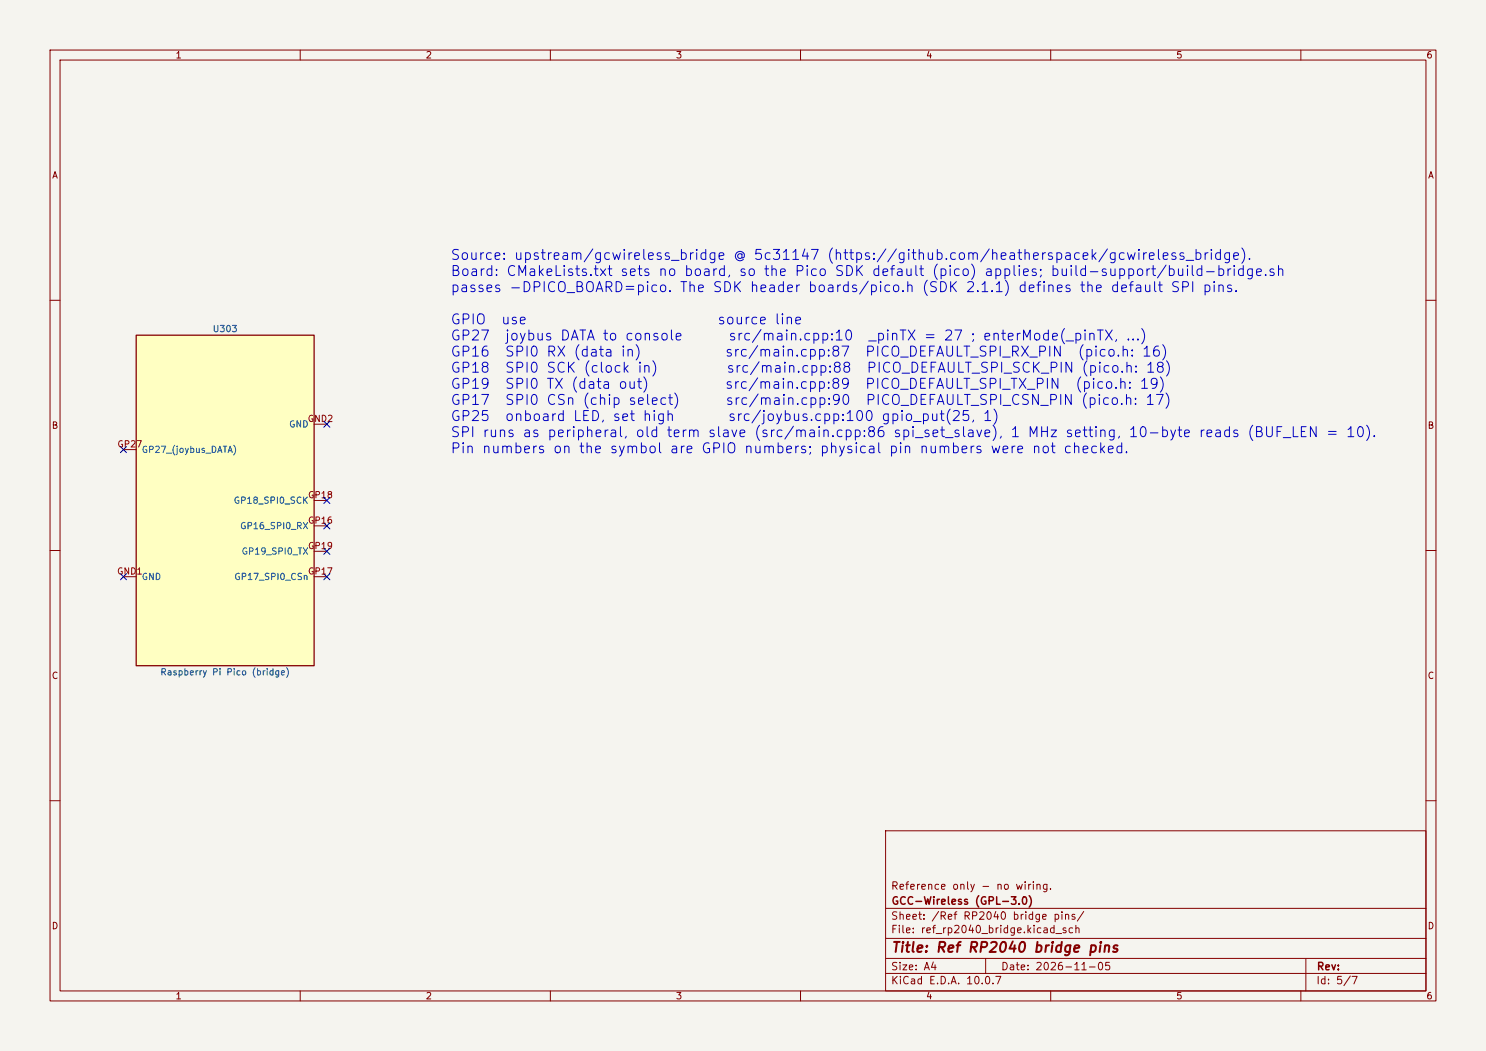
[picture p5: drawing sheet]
<svg xmlns="http://www.w3.org/2000/svg" width="297mm" height="210mm" viewBox="0 0 297 210" stroke-linecap="round" stroke-linejoin="round" font-family="sans-serif">
<defs><g id="words">
<g font-size="2" fill="#0000c2">
<text x="89.9" y="52.4">Source: upstream/gcwireless_bridge @ 5c31147 (https://github.com/heatherspacek/gcwireless_bridge).</text>
<text x="89.9" y="55.7">Board: CMakeLists.txt sets no board, so the Pico SDK default (pico) applies; build-support/build-bridge.sh</text>
<text x="89.9" y="58.9">passes -DPICO_BOARD=pico. The SDK header boards/pico.h (SDK 2.1.1) defines the default SPI pins.</text>
<text x="89.9" y="65.3">GPIO</text>
<text x="100" y="65.3">use</text>
<text x="143.2" y="65.3">source line</text>
<text x="89.9" y="68.5">GP27</text>
<text x="89.9" y="71.8">GP16</text>
<text x="100.8" y="68.5">joybus DATA to console</text>
<text x="100.8" y="71.8">SPI0 RX (data in)</text>
<text x="144.8" y="71.8">src/main.cpp:87</text>
<text x="145.4" y="68.5">src/main.cpp:10</text>
<text x="172.8" y="71.8">PICO_DEFAULT_SPI_RX_PIN</text>
<text x="173.4" y="68.5">_pinTX = 27 ; enterMode(_pinTX, ...)</text>
<text x="215.2" y="71.8">(pico.h: 16)</text>
<text x="89.9" y="75">GP18</text>
<text x="100.8" y="75">SPI0 SCK (clock in)</text>
<text x="145" y="75">src/main.cpp:88</text>
<text x="173" y="75">PICO_DEFAULT_SPI_SCK_PIN (pico.h: 18)</text>
<text x="89.9" y="78.2">GP19</text>
<text x="89.9" y="81.4">GP17</text>
<text x="100.8" y="78.2">SPI0 TX (data out)</text>
<text x="100.8" y="81.4">SPI0 CSn (chip select)</text>
<text x="144.8" y="78.2">src/main.cpp:89</text>
<text x="144.9" y="81.4">src/main.cpp:90</text>
<text x="172.8" y="78.2">PICO_DEFAULT_SPI_TX_PIN</text>
<text x="172.9" y="81.4">PICO_DEFAULT_SPI_CSN_PIN (pico.h: 17)</text>
<text x="214.8" y="78.2">(pico.h: 19)</text>
<text x="89.9" y="84.6">GP25</text>
<text x="89.9" y="87.9">SPI runs as peripheral, old term slave (src/main.cpp:86 spi_set_slave), 1 MHz setting, 10-byte reads (BUF_LEN = 10).</text>
<text x="100.8" y="84.6">onboard LED, set high</text>
<text x="145.3" y="84.6">src/joybus.cpp:100 gpio_put(25, 1)</text>
<text x="89.9" y="91.1">Pin numbers on the symbol are GPIO numbers; physical pin numbers were not checked.</text>
</g>
<text font-size="2" fill="#840000" x="178" y="190.8">Title: Ref RP2040 bridge pins</text>
<g font-size="1.5" fill="#840000">
<text x="178" y="178.1">Reference only - no wiring.</text>
<text x="178" y="184.1">Sheet: /Ref RP2040 bridge pins/</text>
<text x="178" y="181.1">GCC-Wireless (GPL-3.0)</text>
<text x="178" y="186.8">File: ref_rp2040_bridge.kicad_sch</text>
<text x="178" y="197">KiCad E.D.A. 10.0.7</text>
<text x="178" y="194.2">Size: A4</text>
<text x="200" y="194.2">Date: 2026-11-05</text>
<text x="263" y="197">Id: 5/7</text>
<text x="263" y="194.2">Rev:</text>
</g>
<g font-size="1.3" fill="#840000">
<text x="35" y="12">1</text>
<text x="85" y="12">2</text>
<text x="135" y="12">3</text>
<text x="185" y="12">4</text>
<text x="235" y="12">5</text>
<text x="285" y="12">6</text>
<text x="10.3" y="36">A</text>
<text x="285.3" y="36">A</text>
<text x="10.2" y="86">B</text>
<text x="285.2" y="86">B</text>
<text x="10.2" y="136">C</text>
<text x="285.2" y="136">C</text>
<text x="10.2" y="186">D</text>
<text x="285.2" y="186">D</text>
<text x="35" y="200">1</text>
<text x="85" y="200">2</text>
<text x="135" y="200">3</text>
<text x="185" y="200">4</text>
<text x="235" y="200">5</text>
<text x="285" y="200">6</text>
</g>
<g font-size="1.3" fill="#006464">
<text x="42.4" y="66.7">U303</text>
<text x="57.7" y="85.7">GND</text>
<text x="28.2" y="90.8">GP27_(joybus_DATA)</text>
<text x="46.6" y="101">GP18_SPI0_SCK</text>
<text x="47.9" y="106">GP16_SPI0_RX</text>
<text x="48.2" y="111.1">GP19_SPI0_TX</text>
<text x="28.2" y="116.2">GND</text>
<text x="46.7" y="116.2">GP17_SPI0_CSn</text>
<text x="31.9" y="135.3">Raspberry Pi Pico (bridge)</text>
</g>
<g font-size="1.3" fill="#a90000">
<text x="23.3" y="89.7">GP27</text>
<text x="61.4" y="84.6">GND2</text>
<text x="61.4" y="99.9">GP18</text>
<text x="61.4" y="104.9">GP16</text>
<text x="61.4" y="110">GP19</text>
<text x="23.3" y="115.1">GND1</text>
<text x="61.4" y="115.1">GP17</text>
</g>
</g></defs>
<path d="M0 0h297v210h-297z" fill="#f5f4ef" stroke="#f5f4ef" stroke-width=".2"/>
<g fill="none" stroke="#840000" stroke-width=".2">
<path d="M10 10h277v190h-277zM12 12h273v186h-273zM60 10v2M110 10v2M160 10v2M210 10v2M260 10v2M10 60h2M285 60h2M10 110h2M285 110h2M10 160h2"/>
<path d="M177 166h108v32h-108zM285 160h2M60 198v2M110 198v2M160 198v2M177 194.5h108M177 191.5h108M177 187.5h108M177 181.5h108M197 191.5v3M210 198v2M260 198v2"/>
<path d="M261 191.5v6.5"/>
</g>
<path d="M27.2 67h35.6v66h-35.6z" fill="#ffffc2"/>
<path d="M27.2 67h35.6v66h-35.6z" fill="none" stroke="#840000" stroke-width=".25"/>
<path d="M24.7 89.8h2.5M62.8 84.8h2.5M24.7 115.2h2.5M62.8 115.2h2.5M62.8 105.1h2.5M62.8 100h2.5M62.8 110.2h2.5" fill="none" stroke="#840000" stroke-width=".2"/>
<g fill="none" stroke="#000084" stroke-width=".2">
<path d="M24.1 89.2l1.2 1.2M25.3 89.2l-1.2 1.2M64.7 84.2l1.2 1.2M64.7 99.4l1.2 1.2M65.9 84.2l-1.2 1.2M65.9 99.4l-1.2 1.2M24.1 114.6l1.2 1.2M25.3 114.6l-1.2 1.2M64.7 114.6l1.2 1.2M64.7 109.6l1.2 1.2M64.7 104.5l1.2 1.2M65.9 114.6l-1.2 1.2"/>
<path d="M65.9 109.6l-1.2 1.2M65.9 104.5l-1.2 1.2"/>
</g>
<use href="#words"/>
</svg>
